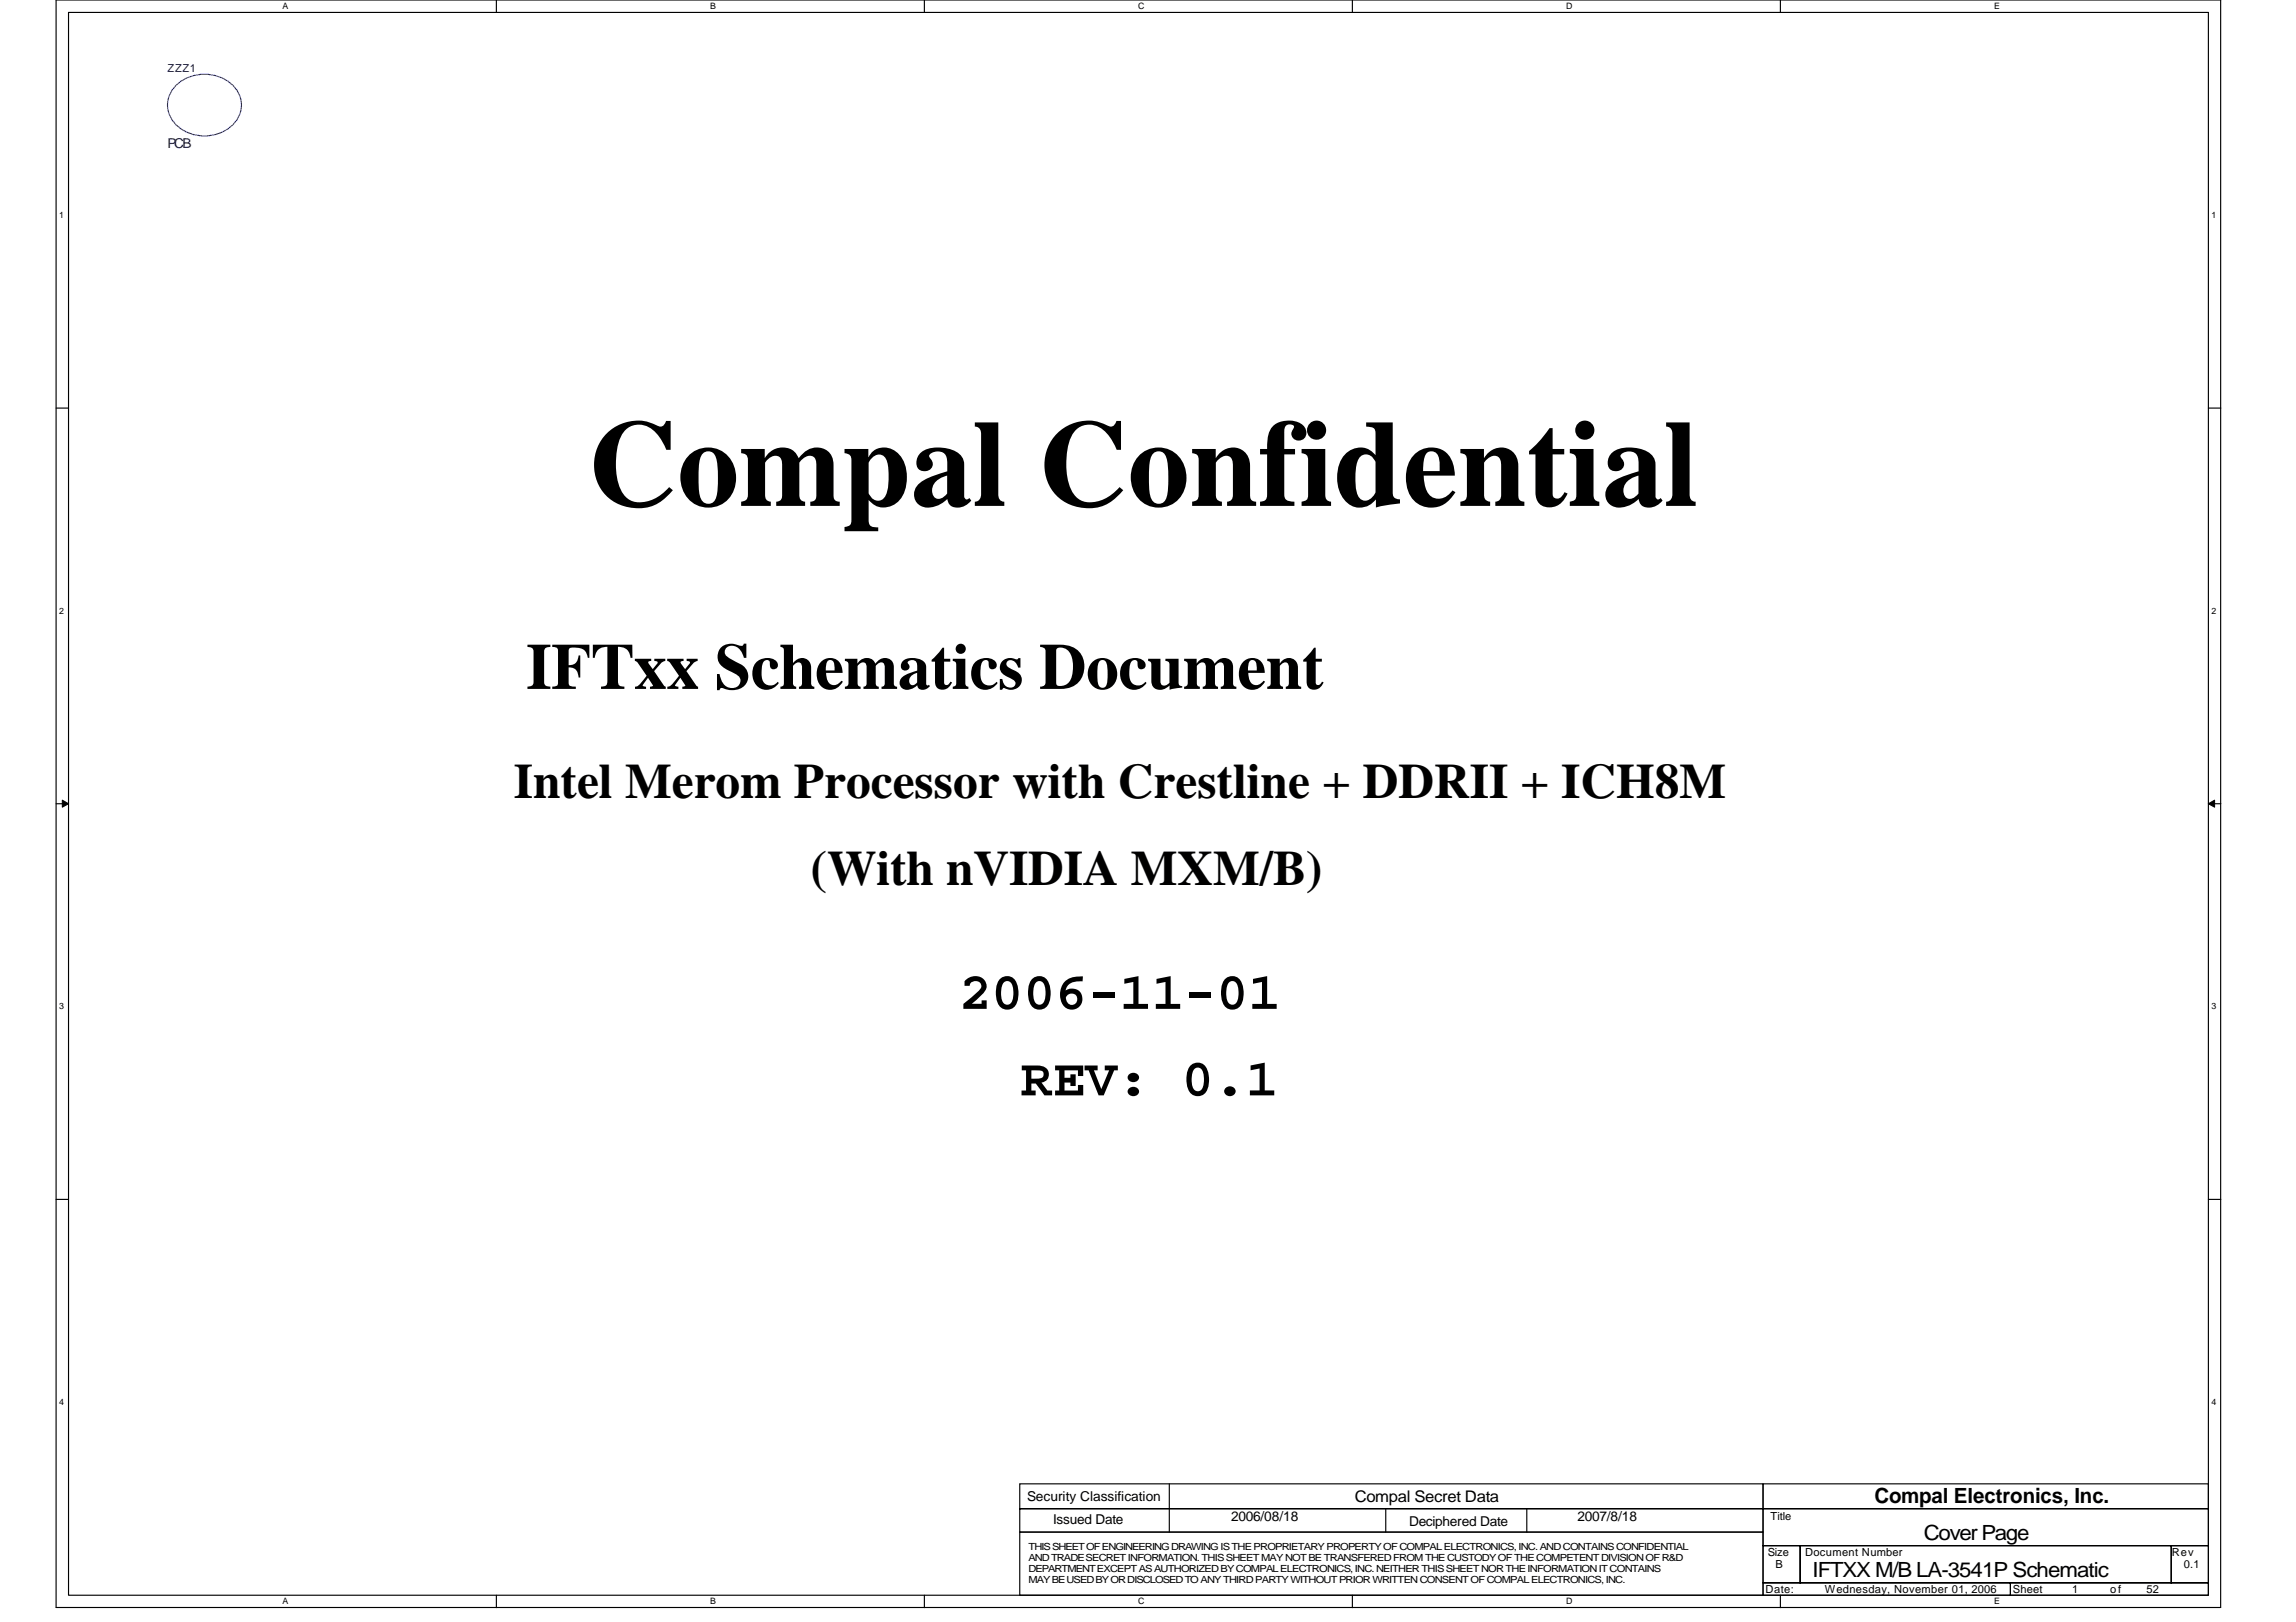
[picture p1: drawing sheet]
<svg xmlns="http://www.w3.org/2000/svg" width="297mm" height="210mm" viewBox="0 0 297 210" stroke-linecap="round" stroke-linejoin="round" font-family="sans-serif">
<defs><g id="words">
<text font-size="16" x="76.1" y="65.5">Compal Confidential</text>
<text font-size="8.5" x="68.1" y="89.2">IFTxx Schematics Document</text>
<g font-size="6.9">
<text x="124.1" y="130.6">2006-11-01</text>
<text x="132.1" y="141.8">REV: 0.1</text>
</g>
<g font-size="6.4">
<text x="66.5" y="103.3">Intel Merom Processor with Crestline + DDRII + ICH8M</text>
<text x="104.9" y="114.5">(With nVIDIA MXM/B)</text>
</g>
<g font-size="2.7">
<text x="242.5" y="194.5">Compal Electronics, Inc.</text>
<text x="248.9" y="199.3">Cover Page</text>
<text x="234.5" y="204.1">IFTXX M/B LA-3541P Schematic</text>
</g>
<text font-size="2.1" x="175.3" y="194.4">Compal Secret Data</text>
<text font-size="1.8" fill="#000080" x="21.7" y="19.2">PCB</text>
<g font-size="1.8">
<text x="132.9" y="194.2">Security Classification</text>
<text x="136.2" y="197.3">Issued Date</text>
<text x="159.3" y="196.8">2006/08/18</text>
<text x="182.3" y="197.4">Deciphered Date</text>
<text x="204.1" y="196.8">2007/8/18</text>
</g>
<text font-size="1.4" fill="#000080" x="21.7" y="9.3">ZZZ1</text>
<g font-size="1.4">
<text x="229.1" y="196.7">Title</text>
<text x="228.7" y="201.3">Size</text>
<text x="229.7" y="202.9">B</text>
<text x="233.5" y="201.3">Document Number</text>
<text x="281" y="201.3">Rev</text>
<text x="282.5" y="202.9">0.1</text>
<text x="228.4" y="206.1">Date:</text>
<text x="236.1" y="206.1">Wednesday, November 01, 2006</text>
<text x="260.4" y="206.1">Sheet</text>
<text x="268.1" y="206.1">1</text>
<text x="273" y="206.1">of</text>
<text x="277.7" y="206.1">52</text>
</g>
<g font-size="1.3">
<text x="133.1" y="200.5">THIS SHEET OF ENGINEERING DRAWING IS THE PROPRIETARY PROPERTY OF COMPAL ELECTRONICS, INC. AND CONTAINS CONFIDENTIAL</text>
<text x="133.1" y="202">AND TRADE SECRET INFORMATION. THIS SHEET MAY NOT BE TRANSFERED FROM THE CUSTODY OF THE COMPETENT DIVISION OF R&amp;D</text>
<text x="133.1" y="203.5">DEPARTMENT EXCEPT AS AUTHORIZED BY COMPAL ELECTRONICS, INC. NEITHER THIS SHEET NOR THE INFORMATION IT CONTAINS</text>
<text x="133.1" y="204.9">MAY BE USED BY OR DISCLOSED TO ANY THIRD PARTY WITHOUT PRIOR WRITTEN CONSENT OF COMPAL ELECTRONICS, INC.</text>
</g>
<g font-size="1.1">
<text x="36.5" y="1.2">A</text>
<text x="91.9" y="1.2">B</text>
<text x="147.3" y="1.2">C</text>
<text x="202.6" y="1.2">D</text>
<text x="258" y="1.2">E</text>
<text x="7.7" y="28.2">1</text>
<text x="286.1" y="28.2">1</text>
<text x="7.7" y="79.4">2</text>
<text x="286.1" y="79.4">2</text>
<text x="7.7" y="130.6">3</text>
<text x="286.1" y="130.6">3</text>
<text x="7.7" y="181.8">4</text>
<text x="286.1" y="181.8">4</text>
<text x="36.5" y="207.6">A</text>
<text x="91.9" y="207.6">B</text>
<text x="147.3" y="207.6">C</text>
<text x="202.6" y="207.6">D</text>
<text x="258" y="207.6">E</text>
</g>
</g></defs>
<path d="M7.3 0h280v208h-280zM8.9 1.6h276.8v204.8h-276.8z" fill="none" stroke="#000" stroke-width=".15"/>
<g fill="#fff">
<path d="M36.5 .2h.8v1.2h-.8z"/>
<path d="M36.5 206.6h.8v1.3h-.8z"/>
</g>
<path d="M64.2 0v1.6M64.2 206.4v1.6" fill="none" stroke="#000" stroke-width=".15"/>
<g fill="#fff">
<path d="M91.9 .2h.7v1.2h-.7z"/>
<path d="M91.9 206.6h.7v1.3h-.7z"/>
</g>
<path d="M119.6 0v1.6M119.6 206.4v1.6" fill="none" stroke="#000" stroke-width=".15"/>
<g fill="#fff">
<path d="M147.3 .2h.8v1.2h-.8z"/>
<path d="M147.3 206.6h.8v1.3h-.8z"/>
</g>
<path d="M175 0v1.6M175 206.4v1.6" fill="none" stroke="#000" stroke-width=".15"/>
<g fill="#fff">
<path d="M202.6 .2h.8v1.2h-.8z"/>
<path d="M202.6 206.6h.8v1.3h-.8z"/>
</g>
<path d="M230.3 0v1.6M230.3 206.4v1.6" fill="none" stroke="#000" stroke-width=".15"/>
<g fill="#fff">
<path d="M258 .2h.7v1.2h-.7z"/>
<path d="M258 206.6h.7v1.3h-.7z"/>
<path d="M7.7 27.2h.6v1.3h-.6z"/>
<path d="M286.1 27.2h.6v1.3h-.6z"/>
<path d="M7.7 78.4h.6v1.3h-.6z"/>
<path d="M286.1 78.4h.6v1.3h-.6z"/>
</g>
<path d="M7.3 52.8h1.6M285.7 52.8h1.6" fill="none" stroke="#000" stroke-width=".15"/>
<g fill="#fff">
<path d="M7.7 129.6h.6v1.3h-.6z"/>
<path d="M286.1 129.6h.6v1.3h-.6z"/>
</g>
<path d="M7.3 104h1.6M285.7 104h1.6" fill="none" stroke="#000" stroke-width=".15"/>
<path d="M8.1 103.5l.8 .5-.8 .5zM285.7 104l.8-.5v1z" fill="#000" stroke="#000" stroke-width=".13"/>
<g fill="#fff">
<path d="M7.7 180.8h.6v1.3h-.6z"/>
<path d="M286.1 180.8h.6v1.3h-.6z"/>
</g>
<g fill="none" stroke="#000" stroke-width=".15">
<path d="M7.3 155.2h1.6M285.7 155.2h1.6M131.9 192h96.2v3.2h-96.2zM131.9 195.2h96.2v3.1h-96.2zM131.9 198.3h96.2v8.1h-96.2zM151.3 192v6.3M179.3 195.2v3.1M197.5 195.2v3.1M228.1 192h57.6v3.2h-57.6zM228.1 195.2h57.6v4.8h-57.6zM228.1 200h4.8v4.8h-4.8zM228.1 204.8h32v1.6h-32z"/>
<path d="M232.9 200h48v4.8h-48zM260.1 204.8h25.6v1.6h-25.6zM280.9 200h4.8v4.8h-4.8z"/>
</g>
<path d="M22.8 11a5.4 5.4 0 0 1 7.8 .6 3.5 3.5 0 0 1-1.1 5 5.3 5.3 0 0 1-7.2-1 3.5 3.5 0 0 1 .5-4.6z" fill="none" stroke="#00f" stroke-width=".15"/>
<use href="#words"/>
</svg>
